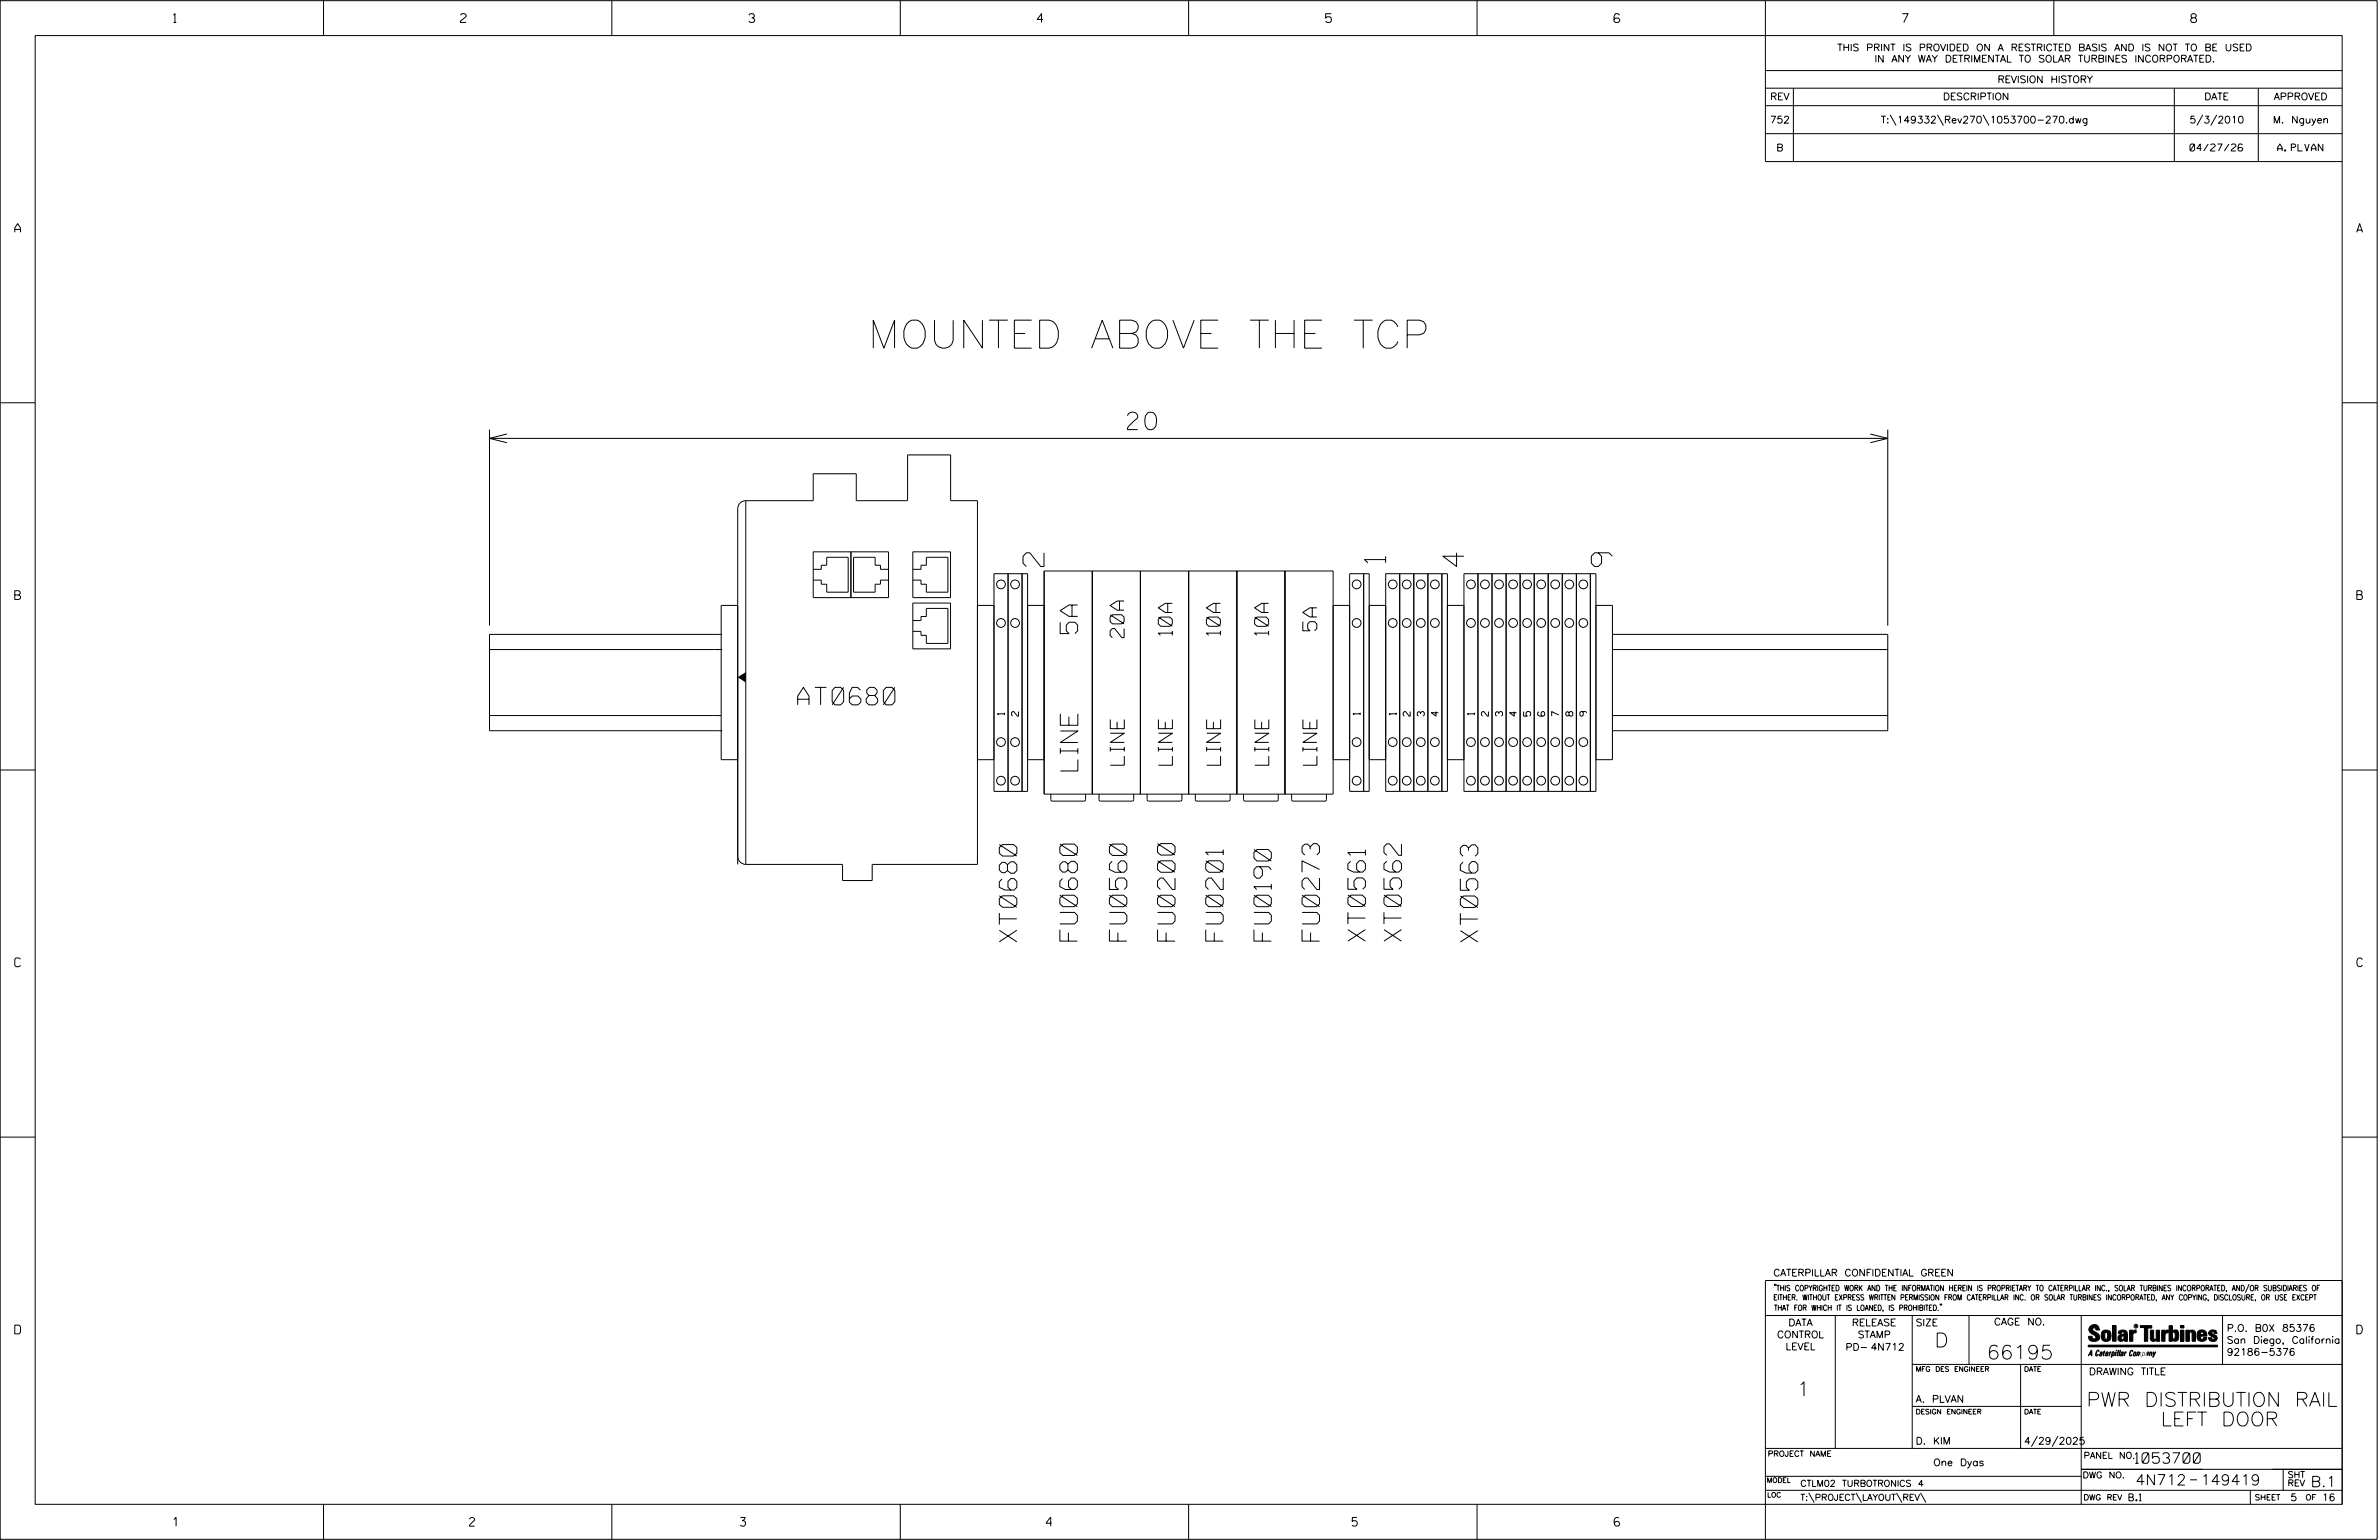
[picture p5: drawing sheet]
<svg xmlns="http://www.w3.org/2000/svg" width="864mm" height="559mm" viewBox="0 0 864 559" stroke-linecap="round" stroke-linejoin="round" font-family="sans-serif">
<defs><g id="words">
<text font-size="10.2" x="315.1" y="126.3">MOUNTED ABOVE THE TCP</text>
<g font-size="7.6">
<text x="379" y="205.6" transform="rotate(-90 379 205.6)">2</text>
<text x="503" y="204.3" transform="rotate(-90 503 204.3)">1</text>
<text x="531.4" y="205.6" transform="rotate(-90 531.4 205.6)">4</text>
<text x="585.3" y="205.6" transform="rotate(-90 585.3 205.6)">9</text>
</g>
<g font-size="6.3">
<text x="409.3" y="155.9">20</text>
<text x="391.2" y="229.9" transform="rotate(-90 391.2 229.9)">5A</text>
<text x="289.6" y="255.8">AT0680</text>
<text x="391.3" y="279.7" transform="rotate(-90 391.3 279.7)">LINE</text>
<text x="369.1" y="341.7" transform="rotate(-90 369.1 341.7)">XT0680</text>
<text x="391.1" y="341.5" transform="rotate(-90 391.1 341.5)">FU0680</text>
<text x="409.1" y="341.5" transform="rotate(-90 409.1 341.5)">FU0560</text>
<text x="426.5" y="341.5" transform="rotate(-90 426.5 341.5)">FU0200</text>
<text x="444" y="341.5" transform="rotate(-90 444 341.5)">FU0201</text>
<text x="461.5" y="341.5" transform="rotate(-90 461.5 341.5)">FU0190</text>
<text x="479" y="341.5" transform="rotate(-90 479 341.5)">FU0273</text>
<text x="495.7" y="341.5" transform="rotate(-90 495.7 341.5)">XT0561</text>
<text x="508.8" y="341.5" transform="rotate(-90 508.8 341.5)">XT0562</text>
<text x="536.5" y="341.8" transform="rotate(-90 536.5 341.8)">XT0563</text>
</g>
<g font-size="5.1">
<text x="408.1" y="231.4" transform="rotate(-90 408.1 231.4)">20A</text>
<text x="425.5" y="230.5" transform="rotate(-90 425.5 230.5)">10A</text>
<text x="443" y="230.5" transform="rotate(-90 443 230.5)">10A</text>
<text x="460.5" y="230.5" transform="rotate(-90 460.5 230.5)">10A</text>
<text x="478" y="228.9" transform="rotate(-90 478 228.9)">5A</text>
<text x="408.1" y="277.7" transform="rotate(-90 408.1 277.7)">LINE</text>
<text x="425.6" y="277.7" transform="rotate(-90 425.6 277.7)">LINE</text>
<text x="443.1" y="277.7" transform="rotate(-90 443.1 277.7)">LINE</text>
<text x="460.6" y="277.7" transform="rotate(-90 460.6 277.7)">LINE</text>
<text x="478.1" y="277.7" transform="rotate(-90 478.1 277.7)">LINE</text>
<text x="702.3" y="488.8">D</text>
<text x="721.2" y="493.2">66195</text>
<text x="652.2" y="506.5">1</text>
<text x="757.4" y="510.3">PWR DISTRIBUTION RAIL</text>
<text x="781.4" y="517.4">LEFT DOOR</text>
</g>
<g font-size="3.8">
<text x="775.1" y="531">1053700</text>
<text x="775.2" y="538.9">4N712</text>
<text x="798.8" y="538.9">149419</text>
<text x="838.8" y="539.5">B.1</text>
</g>
<g font-size="3.2">
<text x="63" y="8.2">1</text>
<text x="167.2" y="8.2">2</text>
<text x="271.8" y="8.2">3</text>
<text x="376.5" y="8.2">4</text>
<text x="481.2" y="8.2">5</text>
<text x="690.6" y="8.2">7</text>
<text x="795.3" y="8.2">8</text>
<text x="5.4" y="84.3">A</text>
<text x="855.5" y="84.3">A</text>
<text x="5.4" y="217.5">B</text>
<text x="855.6" y="217.5">B</text>
<text x="5.4" y="350.8">C</text>
<text x="855.6" y="350.8">C</text>
<text x="5.4" y="484">D</text>
<text x="855.6" y="484">D</text>
<text x="62.8" y="553.8">1</text>
<text x="170.4" y="553.8">2</text>
<text x="268.8" y="553.8">3</text>
<text x="379.8" y="553.8">4</text>
<text x="490.8" y="553.8">5</text>
<text x="585.9" y="553.8">6</text>
</g>
<g font-size="2.5">
<text x="666.9" y="18.5">THIS PRINT IS PROVIDED ON A RESTRICTED BASIS AND IS NOT TO BE USED</text>
<text x="680.5" y="22.6">IN ANY WAY DETRIMENTAL TO SOLAR TURBINES INCORPORATED.</text>
<text x="725.1" y="30">REVISION HISTORY</text>
<text x="642.6" y="36.3">REV</text>
<text x="705.3" y="36.3">DESCRIPTION</text>
<text x="800.2" y="36.3">DATE</text>
<text x="825.4" y="36.3">APPROVED</text>
<text x="642.5" y="44.7">752</text>
<text x="682.8" y="44.7">T:\149332\Rev270\1053700-270.dwg</text>
<text x="794.8" y="44.7">5/3/2010</text>
<text x="825.1" y="44.7">M. Nguyen</text>
<text x="644.8" y="54.8">B</text>
<text x="795" y="54.8">04/27/26</text>
<text x="826.8" y="54.8">A. PLVAN</text>
<text x="364.6" y="259.4" transform="rotate(-90 364.6 259.4)">1</text>
<text x="369.7" y="259.8" transform="rotate(-90 369.7 259.8)">2</text>
<text x="493.7" y="259.4" transform="rotate(-90 493.7 259.4)">1</text>
<text x="506.8" y="259.4" transform="rotate(-90 506.8 259.4)">1</text>
<text x="511.9" y="259.8" transform="rotate(-90 511.9 259.8)">2</text>
<text x="517" y="259.8" transform="rotate(-90 517 259.8)">3</text>
<text x="522.1" y="259.8" transform="rotate(-90 522.1 259.8)">4</text>
<text x="535.2" y="259.4" transform="rotate(-90 535.2 259.4)">1</text>
<text x="540.3" y="259.8" transform="rotate(-90 540.3 259.8)">2</text>
<text x="545.4" y="259.8" transform="rotate(-90 545.4 259.8)">3</text>
<text x="550.5" y="259.8" transform="rotate(-90 550.5 259.8)">4</text>
<text x="555.6" y="259.8" transform="rotate(-90 555.6 259.8)">5</text>
<text x="560.7" y="259.8" transform="rotate(-90 560.7 259.8)">6</text>
<text x="565.8" y="259.8" transform="rotate(-90 565.8 259.8)">7</text>
<text x="570.9" y="259.8" transform="rotate(-90 570.9 259.8)">8</text>
<text x="576" y="259.8" transform="rotate(-90 576 259.8)">9</text>
<text x="643.8" y="463">CATERPILLAR CONFIDENTIAL GREEN</text>
<text x="645.1" y="485.5">CONTROL</text>
<text x="649.2" y="481.1">DATA</text>
<text x="672.3" y="481.1">RELEASE</text>
<text x="674.4" y="485.5">STAMP</text>
<text x="695.4" y="481.1">SIZE</text>
<text x="723.8" y="480.8">CAGE NO.</text>
<text x="808.4" y="483.1">P.O. B0X 85376</text>
<text x="648.2" y="489.8">LEVEL</text>
<text x="669.9" y="490">PD- 4N712</text>
<text x="808.4" y="487.5">San Diego, California</text>
<text x="808.4" y="491.8">92186-5376</text>
<text x="758.3" y="498.9">DRAWING TITLE</text>
<text x="695.4" y="508.9">A. PLVAN</text>
<text x="695.4" y="524.1">D. KIM</text>
<text x="734.8" y="524.1">4/29/2025</text>
<text x="701.8" y="531.9">One Dyas</text>
<text x="772.8" y="544.6">B.1</text>
<text x="831.4" y="544.6">5</text>
<text x="842.9" y="544.6">16</text>
</g>
<g font-size="2.3">
<text x="756.4" y="529.2">PANEL NO.</text>
<text x="653.5" y="539.4">CTLM02 TURBOTRONICS 4</text>
<text x="756" y="536.3">DWG NO.</text>
<text x="830.4" y="539.3">REV</text>
<text x="830.4" y="536.2">SHT</text>
<text x="653.5" y="544.5">T:\PROJECT\LAYOUT\REV\</text>
</g>
<g font-size="2">
<text x="643.8" y="468.4">&quot;THIS COPYRIGHTED WORK AND THE INFORMATION HEREIN IS PROPRIETARY TO CATERPILLAR INC., SOLAR TURBINES INCORPORATED, AND/OR SUBSIDIARIES OF</text>
<text x="643.8" y="471.8">EITHER. WITHOUT EXPRESS WRITTEN PERMISSION FROM CATERPILLAR INC. OR SOLAR TURBINES INCORPORATED, ANY COPYING, DISCLOSURE, OR USE EXCEPT</text>
<text x="644" y="475.6">THAT FOR WHICH IT IS LOANED, IS PROHIBITED.&quot;</text>
<text x="641.7" y="528.5">PROJECT NAME</text>
<text x="756.3" y="544.3">DWG REV</text>
<text x="818.5" y="544.3">SHEET</text>
<text x="836.9" y="544.3">OF</text>
</g>
<g font-size="1.8">
<text x="695.4" y="497.6">MFG DES ENGINEER</text>
<text x="734.8" y="497.6">DATE</text>
<text x="695.4" y="513.1">DESIGN ENGINEER</text>
<text x="734.8" y="513.1">DATE</text>
<text x="641.3" y="538">MODEL</text>
<text x="641.5" y="543.3">LOC</text>
</g>
<text font-size=".9" x="775.1" y="481.7">R</text>
</g></defs>
<g fill="none" stroke="#000" stroke-width=".36">
<path d="M.1 .2h862.8v558.4h-862.8zM12.8 12.9h837.4v533h-837.4zM117.4 .2v12.7M222.1 .2v12.7M326.8 .2v12.7M431.5 .2v12.7M536.2 .2v12.7M587.9 5.5l-.5-.5h-1l-.5 1v1.7l.5 .4h1l.6-.4v-.6l-.6-.5h-1l-.5 .5M640.9 .2v58.4h209.3M745.6 .2v12.7M640.9 25.6h209.3M640.9 32h209.3"/>
<path d="M640.9 38.3h209.3M651 32v26.6M789.3 32v26.6M819.8 32v26.6M640.9 48.5h209.3M686.2 41.7l2.1 3.8M703.3 41.7l2.2 3.8M719.9 41.7l2.1 3.8M799.6 41.7l-2.1 3.8M804.7 41.7l-2.2 3.8M.1 146.2h12.7M177.7 155.9v71.1"/>
<path d="M177.7 159.1h507.6M184 157.5l-6.3 1.6 6.3 1.6M678.9 157.5l6.4 1.6-6.4 1.6M685.3 155.9v71.1M850.2 146.2h12.7M270.7 181.7h24.5v-9.8h15.6v9.8h18.7v-16.6h15.6v16.6h9.7v132h-38.2v5.8h-10.7v-5.8h-35.2M270.7 181.7a2.95 2.95 0 0 0-2.9 2.9v129.1M270.7 181.7v132M267.8 219.7h-6v56h6M295.2 206.6h2.9v-1.5h2v-2.9h7.8v12.7h-7.8v-2.9h-2v-1.5h-2.9M295.2 200.2h27.3v16.7h-27.3zM308.9 200.2v16.7"/>
<path d="M322.5 206.6h-2.9v-1.5h-1.9v-2.9h-7.9v12.7h7.9v-2.9h1.9v-1.5h2.9M331.4 200.2h13.7v16.7h-13.7zM331.4 218.8h13.7v16.6h-13.7zM331.4 206.6h2.9v-1.5h2v-2.9h7.8v12.7h-7.8v-2.9h-2v-1.5h-2.9M354.8 219.7h6M360.8 208.2h12.2v79h-12.2zM365.9 208.2v79M371 208.2v79M373 219.7h6M379 207.2h104.9v80.9h-104.9zM396.5 207.2v80.9M414 207.2v80.9"/>
<path d="M431.5 207.2v80.9M449 207.2v80.9M466.4 207.2v80.9M483.9 219.7h6M489.9 208.2h7.1v79h-7.1zM495 208.2v79M497 219.7h6M503 208.2h22.4v79h-22.4zM508.1 208.2v79M513.2 208.2v79M518.3 208.2v79M523.4 208.2v79"/>
<path d="M525.4 219.7h6M531.4 208.2h47.9v79h-47.9zM536.5 208.2v79M541.6 208.2v79M546.7 208.2v79M551.8 208.2v79M556.9 208.2v79M562 208.2v79M567.1 208.2v79M572.2 208.2v79M577.3 208.2v79M579.3 219.7h6v56h-6"/>
<path d="M177.7 235.7h84.5M262.1 230.2h-84.4v34.9h84.5M331.4 225.2h2.9v-1.5h2v-2.9h7.8v12.7h-7.8v-3h-2v-1.4h-2.9M585.3 230.2h100v34.9h-100M585.3 235.7h100M177.7 259.6h84.1M585.3 259.6h100M.1 279.4h12.7M354.8 275.7h6M373 275.7h6M483.9 275.7h6M497 275.7h6"/>
<path d="M525.4 275.7h6M850.2 279.4h12.7M381.5 288.1v2.1l.5 .5h11.6l.5-.5v-2.1M399 288.1v2.1l.5 .5h11.6l.5-.5v-2.1M416.4 288.1v2.1l.5 .5h11.6l.5-.5v-2.1M433.9 288.1v2.1l.5 .5h11.6l.5-.5v-2.1M451.4 288.1v2.1l.5 .5h11.6l.5-.5v-2.1M468.9 288.1v2.1l.5 .5h11.6l.5-.5v-2.1M267.8 310.7a2.95 2.95 0 0 0 2.9 3M.1 412.6h12.7M850.2 412.6h12.7M640.9 477.3h209.3"/>
<path d="M644.2 466.1l-.1 .4M644.7 466.1l-.2 .4M666.2 477.3v48.3M694.2 477.3v48.3M704.4 473.3l-.1 .4M704.8 473.3l-.1 .4M714.8 477.3v17.8M755.5 477.3v68.6M806.8 477.3v17.8M816.5 466l-1.4 3.1M850.2 464.6h-209.3v94M850.2 464.8v81.1"/>
<path d="M694.2 495.1h156M733.5 495.1v30.5M758.6 481.4a2.02 2.02 0 0 1 3.1-.1l.5 1.3h-1.3l-.2-.6-.4-.2-.6 .1-.1 .4 .4 .7a2.46 2.46 0 0 1 2.2 2.9 2.83 2.83 0 0 1-3.8 .3l-.3-1.3h1.3l.2 .7 .6 .3 .5-.2 .2-.5-.4-.6-1.9-1.2-.4-.9zM759.2 491.3h-.7l.7-1.2v1.9h.2l-.1-2.1-1.3 2.1 .5-.5h.7M761.3 490l.3-.2 .4 .3-.1 .3-.3-.4-.4 .3-.3 1.6h.4l.4-.5-.3 .6-.4 .1-.3-.4zM762.6 490.6l.5-.1-.1 1.4h-.9a.74 .74 0 0 1 .9-.8l-.3 .7-.5 .1 .2-.5 .6-.2v-.5l-.7 .2zM763 483.2a2.17 2.17 0 0 1 3.1 0l.3 1.4-.3 1.5a2.17 2.17 0 0 1-3.1 0l-.3-1.5zM763.6 490.5l.4-.4 .2 .6h-.3l-.3 .9 .2 .4-.3-.1zM764.1 483.7l.5-.4 .4 .3v2.2l-.4 .2-.5-.2zM764.6 491.1l.6 .2v-.7l-.4-.1-.4 .6-.1 .8h.6M764.6 491.1l-.1 .8h.4M764.6 482.6v.8"/>
<path d="M764.8 490.7l.4 .1v.3h-.6zM765 491.5l-.1 .4zM766 490.5l-.5 1.5zM766 490.8l.4-.3-.4 .4M766.9 481h1.3v5.7h-1.3zM767 490.8l.5 .1-.3 .8-.4 .2zM767.3 490.5h-.5l-.5 2M767.3 490.5a.8 .8 0 0 1 .2 1 .8 .8 0 0 1-.9 .4l-.1 .6M767.3 490.5l-.1 .2M768.1 490.5l-.4 1.5zM768.2 489.9h.3l-.1 .2h-.2zM769 489.9l-.5 2.1z"/>
<path d="M769.7 489.9l-.6 2.1zM770.1 491.4l.5-.3-.5 .8zM770.4 491.9h.1M770.6 491.1l.1-.4-.7 .2 .1-.3 .6-.1 .2 .3-.5 1.1M770.6 491.1a.74 .74 0 0 0-.8 .8h.6M771 484.8h-.7l-.3 .6 .4 .7 .5-.3 .1-2.4h-.8l-.1 .4h-1.2a1.71 1.71 0 0 1 1.8-1.3 1.71 1.71 0 0 1 1.6 1.4v2.8h-1.1l-.1-.6M771 484.2l-1.5 .1a1.41 1.41 0 0 0 0 2.4l.5 .1 1.1-.7M771.2 486.1h-.1M771.4 490.5l.1 .3 .4-.3-.9 1.5zM771.5 490.8h.1M773 482.7h1.2v.5l.5-.5 .7-.1v1h-.6l-.5 .4-.1 2.7h-1.2zM773.3 490.3l.6-.4 .4 .2-.1 .4-.3-.4a1.28 1.28 0 0 0-.5 1.8l.6-.4-.1 .4-.8 .1z"/>
<path d="M774.7 490.8l.5-.3a.88 .88 0 0 1 .2 .9 .88 .88 0 0 1-.7 .7l-.2-.2zM774.8 490.9h.5l-.3 1h-.3l-.2-.2zM775.2 490.5l-.1 .2M776.8 481h4.3v.9h-1.5v4.8h-1.3M776.8 490.6l-.8 .2v-.3l-.4 1.5 .8-1.3v1.3l.3-1.2M779.3 491.1h.4M779.6 490.5h.3l-.3 1.4M779.6 490.7h.2l-.1 .4M779.7 491.1l-.1 .4M779.7 491.1l-.4 .2M780.1 492l.4-1.5 .1 .3 .3-.3 .3 .2-.3 1.3v-1.3l-.7 1.3M780.6 482.7h1.2v2.7l.1 .4 .4 .3 .4-.7v-2.7h1.2l.1 4h-1.3v-.5l-1.1 .6-.7-.3-.3-.7z"/>
<path d="M781.6 492.5l1-2-.8 1.3-.2-1.3-.2 2M784.7 482.7h1.2v.5l.5-.5 .7-.1v1h-.5l-.6 .4-.1 2.7h-1.2zM787.4 481h1.2v2a1.4 1.4 0 0 1 2.2 .2l.1 1.4-.4 1.9-1.5 .1-.4-.5v-1l.5 .9 .5-.3v-2.1l-.5-.4-.5 .7v2.8h-1.2zM791.5 482.7h1.3v4h-1.3zM791.5 481h1.3v.9h-1.3zM793.5 482.7h1.3v.4l.7-.5 1.1 .2 .4 .6v3.3h-1.2l-.3-3.4-.7 .2v3.2h-1.3zM794.8 483.1h.1M797.7 483.2a1.92 1.92 0 0 1 2.4-.5 1.92 1.92 0 0 1 1 2.1h-2.3v.8l.6 .5 .5-.3v-.5h1.2a1.83 1.83 0 0 1-2.1 1.4 1.83 1.83 0 0 1-1.5-2.1zM798.8 484.2v.6M799.1 483.4h.6l.2 .8h-1.1zM804.6 482.9a1.84 1.84 0 0 0-2.9 .8 3.3 3.3 0 0 0 2.2 1.9l-.5 .5-.4-.3-.1-.4h-1.2l.1 .6a1.92 1.92 0 0 0 2.9 .4M804.9 483.8h-1.2l-.2-.6-.5 .1-.1 .3 .1 .3 1.8 .9"/>
<path d="M805.1 488.1h-47.1v.6h47.1M694.2 510.3h61.3M640.9 525.6h209.2M640.9 535.7h114.6M739.6 521.1l-2.2 3.8M747.1 521.1l-2.2 3.8M755.5 533.2h94.7M795 537h2.6M828.8 533.2v7.6M117.4 545.9v12.7M222.1 545.9v12.7M326.8 545.9v12.7"/>
<path d="M431.5 545.9v12.7M536.2 545.9v12.7M640.9 540.8h209.3M656.6 541.7l2 3.5M673.8 541.7l1.9 3.5M688.4 541.7l2 3.5M697.2 541.7l1.9 3.5M816.9 541v4.9"/>
<circle cx="363.4" cy="212" r="1.58"/>
<circle cx="368.5" cy="212" r="1.58"/>
<circle cx="492.5" cy="212" r="1.58"/>
<circle cx="505.6" cy="212" r="1.58"/>
<circle cx="510.7" cy="212.1" r="1.59"/>
<circle cx="515.8" cy="212" r="1.58"/>
<circle cx="520.9" cy="212" r="1.58"/>
<circle cx="534" cy="212" r="1.58"/>
<circle cx="539.1" cy="212.1" r="1.59"/>
<circle cx="544.2" cy="212" r="1.58"/>
<circle cx="549.3" cy="212" r="1.58"/>
<circle cx="554.4" cy="212" r="1.58"/>
<circle cx="559.5" cy="212" r="1.58"/>
<circle cx="564.6" cy="212.1" r="1.59"/>
<circle cx="569.7" cy="212" r="1.58"/>
<circle cx="574.8" cy="212" r="1.58"/>
<circle cx="363.4" cy="226.1" r="1.58"/>
<circle cx="368.5" cy="226.1" r="1.58"/>
<circle cx="492.5" cy="226.1" r="1.58"/>
<circle cx="505.6" cy="226.1" r="1.58"/>
<circle cx="510.7" cy="226.1" r="1.59"/>
<circle cx="515.8" cy="226.1" r="1.58"/>
<circle cx="520.9" cy="226.1" r="1.58"/>
<circle cx="534" cy="226.1" r="1.58"/>
<circle cx="539.1" cy="226.1" r="1.59"/>
<circle cx="544.2" cy="226.1" r="1.58"/>
<circle cx="549.3" cy="226.1" r="1.58"/>
<circle cx="554.4" cy="226.1" r="1.58"/>
<circle cx="559.5" cy="226.1" r="1.58"/>
<circle cx="564.6" cy="226.1" r="1.59"/>
<circle cx="569.7" cy="226.1" r="1.58"/>
<circle cx="574.8" cy="226.1" r="1.58"/>
<circle cx="363.4" cy="269.3" r="1.59"/>
<circle cx="368.5" cy="269.3" r="1.59"/>
<circle cx="492.5" cy="269.3" r="1.59"/>
<circle cx="505.6" cy="269.3" r="1.59"/>
<circle cx="510.7" cy="269.3" r="1.59"/>
<circle cx="515.8" cy="269.3" r="1.59"/>
<circle cx="520.9" cy="269.3" r="1.59"/>
<circle cx="534" cy="269.3" r="1.59"/>
<circle cx="539.1" cy="269.3" r="1.59"/>
<circle cx="544.2" cy="269.3" r="1.59"/>
<circle cx="549.3" cy="269.3" r="1.59"/>
<circle cx="554.4" cy="269.3" r="1.59"/>
<circle cx="559.5" cy="269.3" r="1.59"/>
<circle cx="564.6" cy="269.3" r="1.59"/>
<circle cx="569.7" cy="269.3" r="1.59"/>
<circle cx="574.8" cy="269.3" r="1.59"/>
<circle cx="363.4" cy="283.3" r="1.59"/>
<circle cx="368.5" cy="283.3" r="1.59"/>
<circle cx="492.5" cy="283.3" r="1.59"/>
<circle cx="505.6" cy="283.3" r="1.59"/>
<circle cx="510.7" cy="283.3" r="1.59"/>
<circle cx="515.8" cy="283.3" r="1.59"/>
<circle cx="520.9" cy="283.3" r="1.59"/>
<circle cx="534" cy="283.3" r="1.59"/>
<circle cx="539.1" cy="283.3" r="1.59"/>
<circle cx="544.2" cy="283.3" r="1.59"/>
<circle cx="549.3" cy="283.3" r="1.59"/>
<circle cx="554.4" cy="283.3" r="1.59"/>
<circle cx="559.5" cy="283.3" r="1.59"/>
<circle cx="564.6" cy="283.3" r="1.59"/>
<circle cx="569.7" cy="283.3" r="1.59"/>
<circle cx="574.8" cy="283.3" r="1.59"/>
<circle cx="775.4" cy="481.2" r=".69"/>
</g>
<g fill="#000">
<path d="M267.8 245.7l2.9-1.8v3.7zM768.1 490.5l-.4 1.5zM768.2 489.9h.3l-.1 .2h-.2zM769 489.9l-.5 2.1zM769.7 489.9l-.6 2.1zM791.5 481h1.3v.9h-1.3zM791.5 482.7h1.3v4h-1.3zM758 488.1h47.1v.6h-47.1z"/>
<path d="M759.2 489.9l-1.2 2.1 .5-.5h.7v.5h.2zM759.2 490.1v1.2h-.7z" fill-rule="evenodd"/>
<path d="M758.6 481.4a2.02 2.02 0 0 1 3.1-.1l.5 1.3h-1.3l-.2-.6-.4-.2-.6 .1-.1 .4 .4 .7a2.46 2.46 0 0 1 2.2 2.9 2.83 2.83 0 0 1-3.8 .3l-.3-1.3h1.3l.2 .7 .6 .3 .5-.2 .2-.5-.4-.6-1.9-1.2-.4-.9z" fill-rule="evenodd"/>
<path d="M761.3 490l.3-.2 .4 .3-.1 .3-.3-.4-.4 .3-.3 1.6h.4l.4-.5-.3 .6-.4 .1-.3-.4z" fill-rule="evenodd"/>
<path d="M762.6 490.6l.5-.1-.1 1.4h-.9a.74 .74 0 0 1 .9-.8l-.6 .3-.2 .5 .5-.1 .3-.6v-.5l-.7 .2z" fill-rule="evenodd"/>
<path d="M763.6 490.5l.4-.4 .2 .6h-.3l-.3 .9 .2 .4-.3-.1z" fill-rule="evenodd"/>
<path d="M764.8 490.5l.5 .3-.1 .5h-.6l.6-.2v-.3l-.4-.1-.3 1.2h.4l.3-.4-.6 .6-.3-.2v-.4z" fill-rule="evenodd"/>
<path d="M763 483.2a2.17 2.17 0 0 1 3.1 0l.3 1.4-.3 1.5a2.17 2.17 0 0 1-3.1 0l-.3-1.5zM764.1 483.7v2.1l.5 .2 .4-.2v-2.2l-.4-.3z" fill-rule="evenodd"/>
<path d="M766 490.5v.3l.4-.1-.4 .2-.5 1.1z" fill-rule="evenodd"/>
<path d="M766.8 490.5l-.5 2 .3-.6a.71 .71 0 0 0 .9-.5 .71 .71 0 0 0-.4-.9zM767 490.8l.5 .1-.3 .8-.4 .2z" fill-rule="evenodd"/>
<path d="M766.9 481h1.3v5.7h-1.3z" fill-rule="evenodd"/>
<path d="M770.1 490.6l.6-.1 .2 .3-.4 1.2-.5 .1-.2-.5 .3-.5h.5l-.7 .5v.3l.4-.1 .4-.9-.5-.2-.2 .2z" fill-rule="evenodd"/>
<path d="M769.4 482.8l-.5 1h1.2l.1-.4h.8v.8l-1.5 .1a1.41 1.41 0 0 0 0 2.4l.5 .1 1.1-.7 .1 .6h1.1v-2.8a1.79 1.79 0 0 0-2.4-1.2zM770.3 484.8h.7l-.1 1-.5 .3-.4-.7z" fill-rule="evenodd"/>
<path d="M771.4 490.5l.1 .3 .4-.3-.9 1.5z" fill-rule="evenodd"/>
<path d="M773 482.7h1.2v.5l.5-.5 .7-.1v1h-.6l-.5 .4-.1 2.7h-1.2z" fill-rule="evenodd"/>
<path d="M773.3 490.3l.6-.4 .4 .2-.1 .4-.3-.4a1.28 1.28 0 0 0-.5 1.8l.6-.4-.3 .5h-.6z" fill-rule="evenodd"/>
<path d="M774.7 490.8l-.2 1.1h.7a.96 .96 0 0 0 0-1.4zM774.8 490.9h.5l-.1 .6-.5 .4-.2-.2z" fill-rule="evenodd"/>
<path d="M776 490.5v.3l.4-.3 .2 .3 .7-.2-.3 1.4v-1.3l-.6 1.3v-1.3l-.8 1.3z" fill-rule="evenodd"/>
<path d="M776.8 481h4.3v.9h-1.5v4.8h-1.3v-4.8h-1.5z" fill-rule="evenodd"/>
<path d="M777.9 490.5l-.5 2 .3-.6a.71 .71 0 0 0 .9-.5 .71 .71 0 0 0-.4-.9zM778.1 490.8l.3-.1 .1 .4-.5 .8-.2-.5z" fill-rule="evenodd"/>
<path d="M779.3 490.6l.6-.1-.3 1.5-.7-.1a.67 .67 0 0 1 .8-.8l-.6 .3-.1 .5 .4-.1 .4-.9-.4-.2-.3 .2z" fill-rule="evenodd"/>
<path d="M780.5 490.5l.1 .3 .3-.3 .3 .2-.3 1.3v-1.3l-.8 1.3z" fill-rule="evenodd"/>
<path d="M780.6 482.7h1.2v2.7l.1 .4 .4 .3 .4-.7v-2.7h1.2l.1 4h-1.3v-.5l-1.1 .6-.7-.3-.3-.7z" fill-rule="evenodd"/>
<path d="M781.6 490.5l.2 1.3 .8-1.3-1.2 2z" fill-rule="evenodd"/>
<path d="M784.7 482.7h1.2v.5l.5-.5 .7-.1v1h-.5l-.6 .4-.1 2.7h-1.2z" fill-rule="evenodd"/>
<path d="M787.4 481h1.2v2a1.4 1.4 0 0 1 2.2 .2l.1 1.4-.4 1.9-1.5 .1-.4-.5v-1l.5 .9 .5-.3v-2.1l-.5-.4-.5 .7v2.8h-1.2z" fill-rule="evenodd"/>
<path d="M793.5 482.7h1.3v.4a1.29 1.29 0 0 1 2.2 .3v3.3h-1.2l-.3-3.4-.7 .2v3.2h-1.3z" fill-rule="evenodd"/>
<path d="M797.7 483.2a1.92 1.92 0 0 1 2.4-.5 1.92 1.92 0 0 1 1 2.1h-2.3v.8l.6 .5 .5-.3v-.5h1.2a1.83 1.83 0 0 1-2.1 1.4 1.83 1.83 0 0 1-1.5-2.1zM799.1 483.4l-.3 .8h1.1l-.2-.8z" fill-rule="evenodd"/>
<path d="M801.9 483.2a1.94 1.94 0 0 1 3 .1v.5h-1.2l-.2-.6-.5 .1-.1 .3 .1 .3 1.8 .9a1.2 1.2 0 0 1 .1 1.3 1.2 1.2 0 0 1-1.2 .7l-1.6-.4-.4-1h1.2l.1 .4 .4 .3 .5-.5a3.3 3.3 0 0 1-2.2-1.9z" fill-rule="evenodd"/>
<circle cx="761.4" cy="492" r=".07"/>
<circle cx="762.2" cy="485.1" r=".07"/>
<circle cx="769.3" cy="492" r=".07"/>
<circle cx="773.1" cy="486.7" r=".07"/>
<circle cx="791.5" cy="486.7" r=".07"/>
<circle cx="791.5" cy="481" r=".07"/>
<circle cx="794.8" cy="486.7" r=".07"/>
</g>
<use href="#words"/>
</svg>
